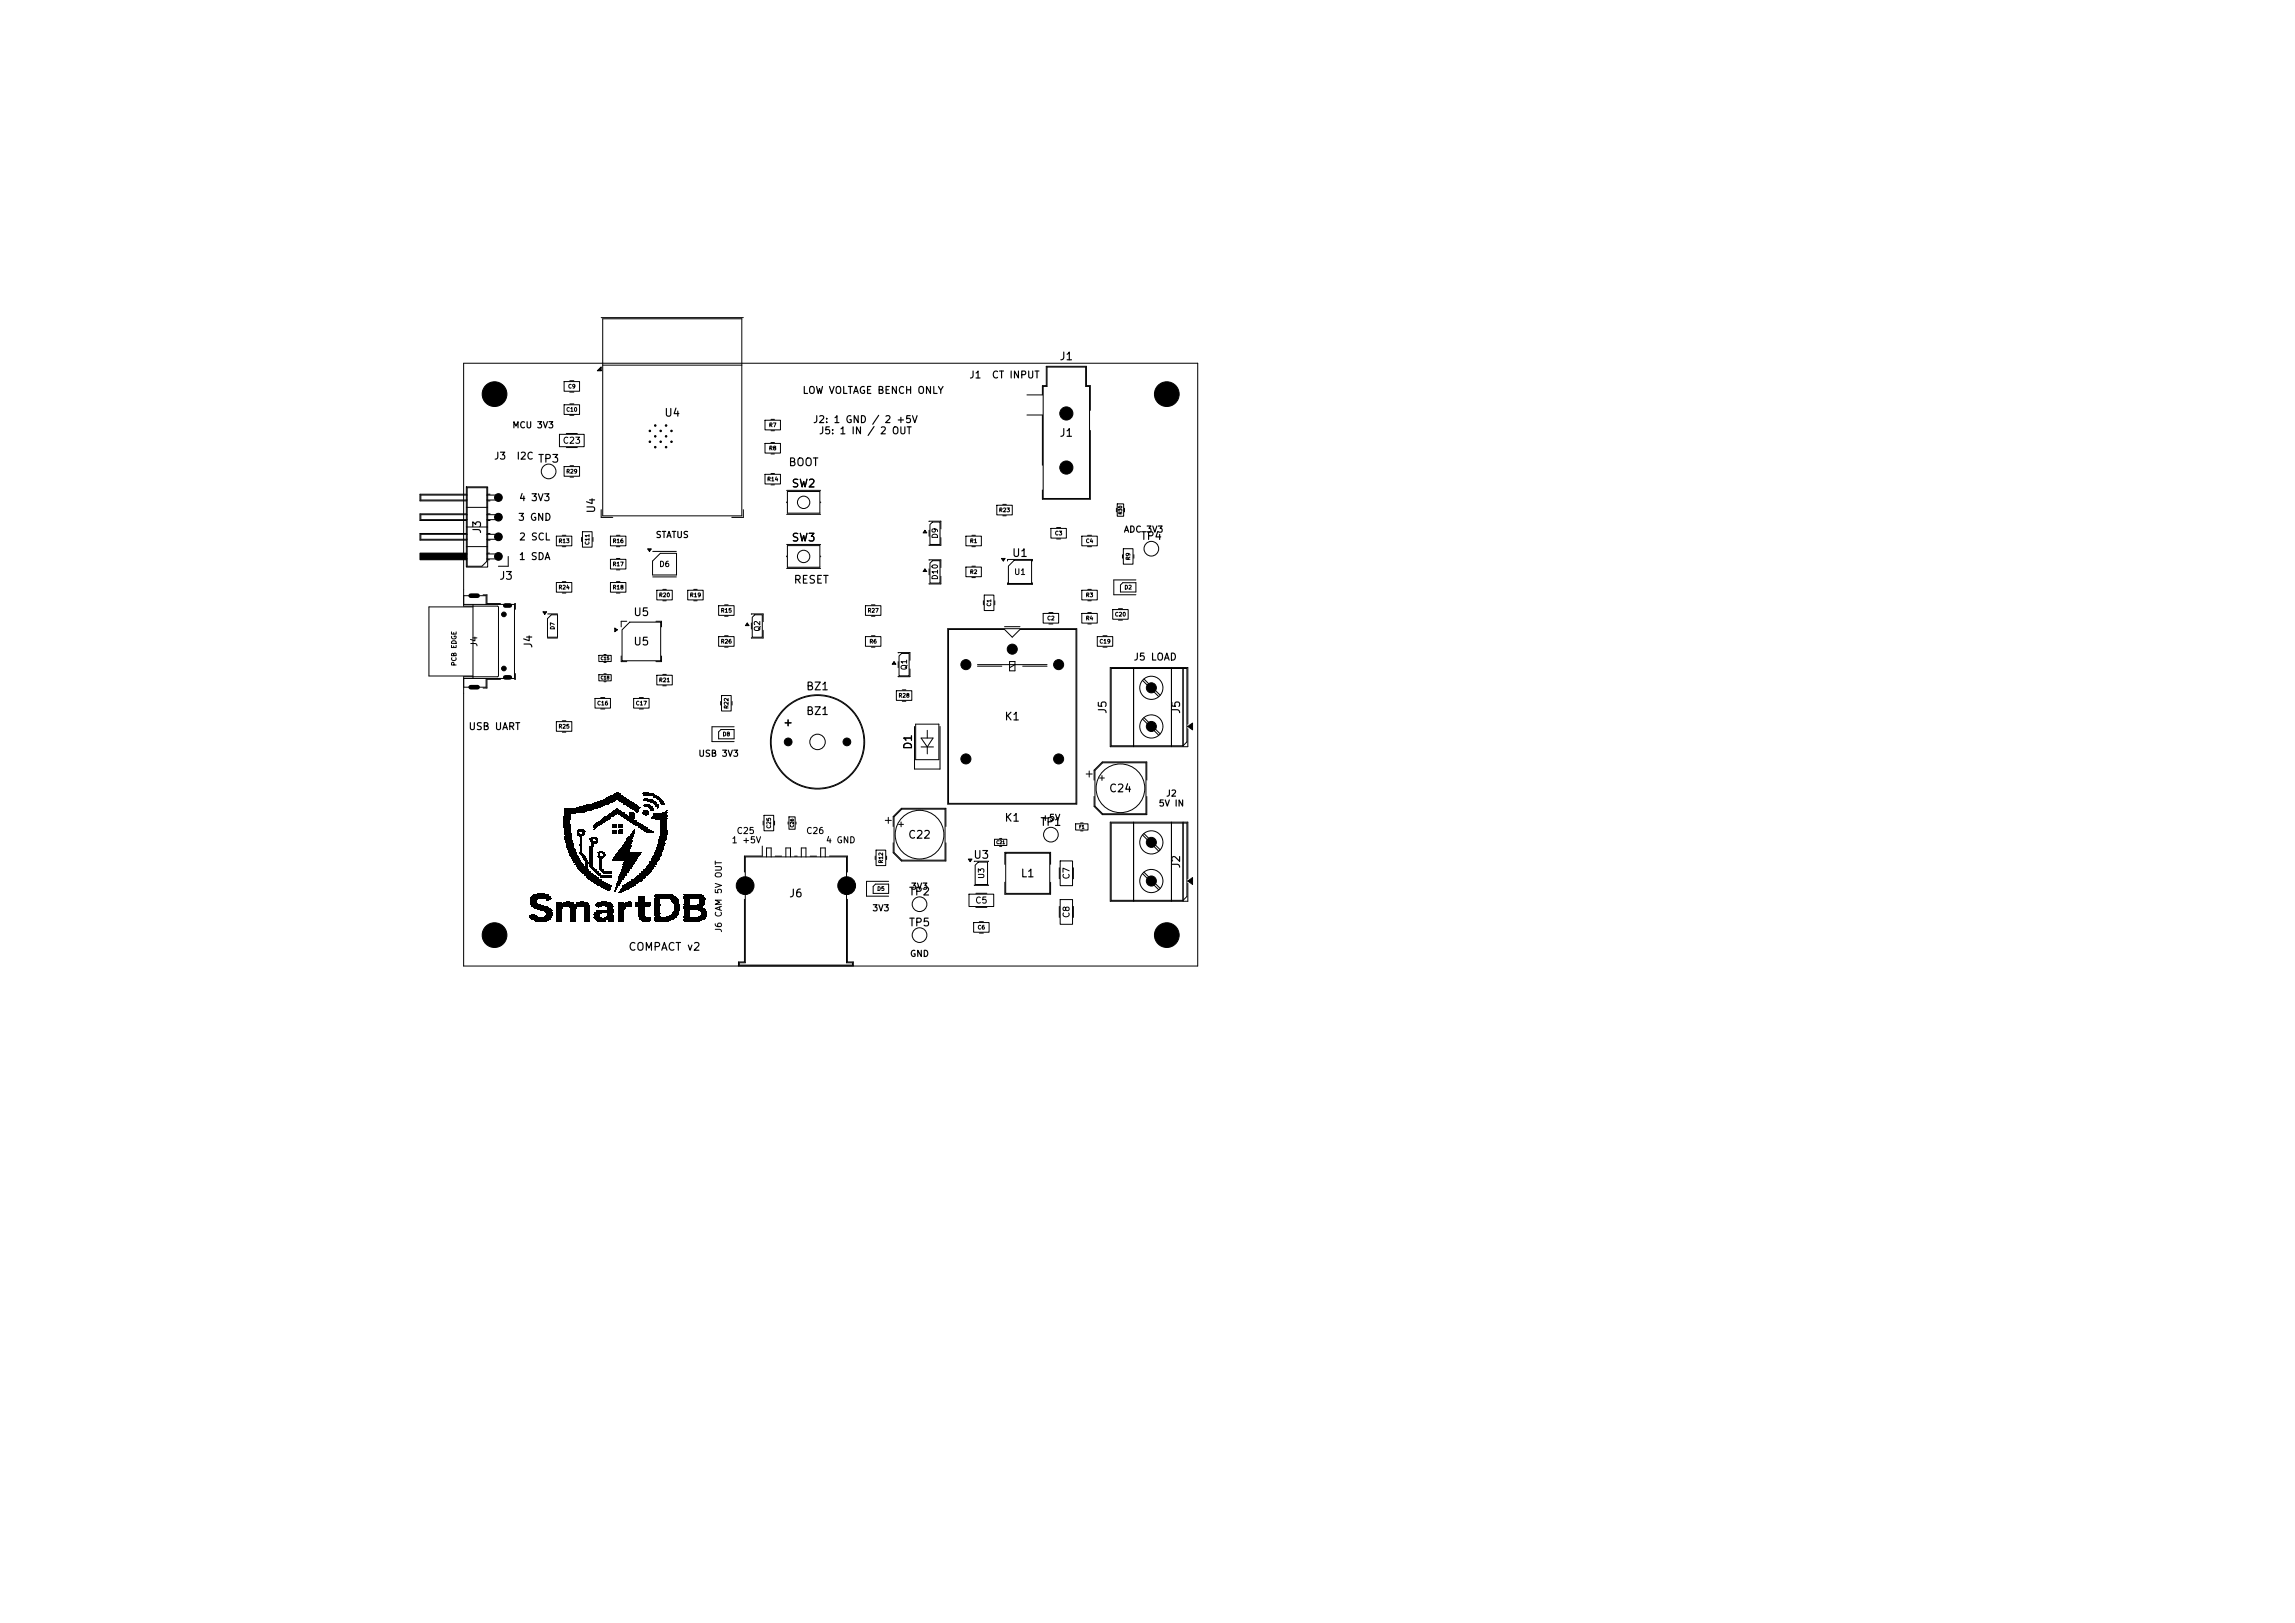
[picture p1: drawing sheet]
<svg xmlns="http://www.w3.org/2000/svg" width="297mm" height="210mm" viewBox="0 0 297 210" stroke-linecap="round" stroke-linejoin="round" font-family="sans-serif">
<defs><g id="words">
<g font-size="1">
<text x="137" y="46.9">J1</text>
<text x="85.9" y="54.2">U4</text>
<text x="137" y="56.8">J1</text>
<text x="69.5" y="60.1">TP3</text>
<text x="102" y="60.6">BOOT</text>
<text x="102.4" y="63.3">SW2</text>
<text x="62.5" y="69.1" transform="rotate(-90 62.5 69.1)">J3</text>
<text x="77.3" y="66.5" transform="rotate(-90 77.3 66.5)">U4</text>
<text x="102.4" y="70.3">SW3</text>
<text x="147.5" y="70.1">TP4</text>
<text x="64.5" y="75.3">J3</text>
<text x="102.6" y="75.8">RESET</text>
<text x="130.9" y="72.3">U1</text>
<text x="69.1" y="84" transform="rotate(-90 69.1 84)">J4</text>
<text x="81.9" y="83.8">U5</text>
<text x="81.9" y="80">U5</text>
<text x="104.2" y="89.6">BZ1</text>
<text x="101.3" y="94.2">+</text>
<text x="104.2" y="92.8">BZ1</text>
<text x="129.9" y="93.5">K1</text>
<text x="143.4" y="92.5" transform="rotate(-90 143.4 92.5)">J5</text>
<text x="153" y="92.5" transform="rotate(-90 153 92.5)">J5</text>
<text x="118.3" y="97.1" transform="rotate(-90 118.3 97.1)">D1</text>
<text x="129.9" y="106.6">K1</text>
<text x="134.5" y="107.1">TP1</text>
<text x="143.4" y="102.8">C24</text>
<text x="117.4" y="108.8">C22</text>
<text x="125.9" y="111.4">U3</text>
<text x="132" y="113.8">L1</text>
<text x="153" y="112.5" transform="rotate(-90 153 112.5)">J2</text>
<text x="102" y="116.3">J6</text>
<text x="117.5" y="116.1">TP2</text>
<text x="81.3" y="123.3">COMPACT v2</text>
<text x="117.5" y="120.1">TP5</text>
</g>
<g font-size=".9">
<text x="103.8" y="51.2">LOW VOLTAGE BENCH ONLY</text>
<text x="125.4" y="49.2">J1</text>
<text x="128.3" y="49.2">CT INPUT</text>
<text x="63.9" y="59.7">J3</text>
<text x="66.8" y="59.7">I2C</text>
<text x="105.1" y="55">J2: 1 GND / 2 +5V</text>
<text x="105.9" y="56.4">J5: 1 IN / 2 OUT</text>
<text x="67.1" y="65.1">4 3V3</text>
<text x="67" y="67.6">3 GND</text>
<text x="67.1" y="70.1">2 SCL</text>
<text x="67.1" y="72.7">1 SDA</text>
<text x="146.6" y="85.7">J5 LOAD</text>
<text x="60.6" y="94.7">USB UART</text>
</g>
<g font-size=".8">
<text x="66.2" y="55.6">MCU 3V3</text>
<text x="72.8" y="57.6">C23</text>
<text x="84.8" y="69.8">STATUS</text>
<text x="145.4" y="69.1">ADC 3V3</text>
<text x="131.2" y="74.6">U1</text>
<text x="62" y="83.8" transform="rotate(-90 62 83.8)">J4</text>
<text x="90.3" y="98.1">USB 3V3</text>
<text x="134.7" y="106.4">+5V</text>
<text x="149.9" y="104.5">5V IN</text>
<text x="150.8" y="103.3">J2</text>
<text x="94.6" y="109.3">1 +5V</text>
<text x="95.3" y="108.1">C25</text>
<text x="104.3" y="108.1">C26</text>
<text x="106.8" y="109.3">4 GND</text>
<text x="138.6" y="113.9" transform="rotate(-90 138.6 113.9)">C7</text>
<text x="112.8" y="118.1">3V3</text>
<text x="117.8" y="115.3">3V3</text>
<text x="126.1" y="117.1">C5</text>
<text x="138.6" y="118.9" transform="rotate(-90 138.6 118.9)">C8</text>
<text x="93.6" y="120.7" transform="rotate(-90 93.6 120.7)">J6 CAM 5V OUT</text>
<text x="117.7" y="124">GND</text>
</g>
<g font-size=".7">
<text x="121.5" y="69.8" transform="rotate(-90 121.5 69.8)">D9</text>
<text x="85.2" y="73.5">D6</text>
<text x="121.5" y="75.1" transform="rotate(-90 121.5 75.1)">D10</text>
<text x="98.5" y="81.8" transform="rotate(-90 98.5 81.8)">Q2</text>
<text x="117.5" y="86.8" transform="rotate(-90 117.5 86.8)">Q1</text>
<text x="127.5" y="113.8" transform="rotate(-90 127.5 113.8)">U3</text>
</g>
<text font-size=".6" x="59.2" y="86.3" transform="rotate(-90 59.2 86.3)">PCB EDGE</text>
<g font-size=".5">
<text x="73.2" y="53.4">C10</text>
<text x="73.5" y="50.4">C9</text>
<text x="99.5" y="55.4">R7</text>
<text x="99.5" y="58.4">R8</text>
<text x="73.2" y="61.4">R29</text>
<text x="99.2" y="62.4">R14</text>
<text x="72.2" y="70.4">R13</text>
<text x="76.4" y="70.6" transform="rotate(-90 76.4 70.6)">C11</text>
<text x="79.2" y="70.4">R16</text>
<text x="125.5" y="70.4">R1</text>
<text x="129.2" y="66.4">R23</text>
<text x="136.5" y="69.4">C3</text>
<text x="140.5" y="70.4">C4</text>
<text x="72.2" y="76.4">R24</text>
<text x="79.2" y="73.4">R17</text>
<text x="79.2" y="76.4">R18</text>
<text x="85.2" y="77.4">R20</text>
<text x="89.2" y="77.4">R19</text>
<text x="125.5" y="74.4">R2</text>
<text x="140.5" y="77.4">R3</text>
<text x="145.5" y="76.4">D2</text>
<text x="146.4" y="72.5" transform="rotate(-90 146.4 72.5)">R9</text>
<text x="71.9" y="81.5" transform="rotate(-90 71.9 81.5)">D7</text>
<text x="93.2" y="79.4">R15</text>
<text x="93.2" y="83.4">R26</text>
<text x="112.2" y="79.4">R27</text>
<text x="112.5" y="83.4">R6</text>
<text x="128.4" y="78.5" transform="rotate(-90 128.4 78.5)">C1</text>
<text x="135.5" y="80.4">C2</text>
<text x="140.5" y="80.4">R4</text>
<text x="142.2" y="83.4">C19</text>
<text x="144.2" y="79.9">C20</text>
<text x="85.2" y="88.4">R21</text>
<text x="72.2" y="94.4">R25</text>
<text x="77.2" y="91.4">C16</text>
<text x="82.2" y="91.4">C17</text>
<text x="93.5" y="95.4">D8</text>
<text x="94.4" y="91.8" transform="rotate(-90 94.4 91.8)">R22</text>
<text x="116.2" y="90.4">R28</text>
<text x="99.9" y="107.3" transform="rotate(-90 99.9 107.3)">C25</text>
<text x="114.4" y="111.8" transform="rotate(-90 114.4 111.8)">R12</text>
<text x="113.5" y="115.4">D5</text>
<text x="126.5" y="120.4">C6</text>
</g>
<g font-size=".4">
<text x="145.3" y="66.6" transform="rotate(-90 145.3 66.6)">R30</text>
<text x="77.7" y="85.5">C15</text>
<text x="77.7" y="88">C18</text>
<text x="102.8" y="107.1" transform="rotate(-90 102.8 107.1)">C26</text>
<text x="139.6" y="107.3">F1</text>
<text x="128.9" y="109.3">C21</text>
</g>
</g></defs>
<g fill="none" stroke="#000" stroke-width=".13">
<path d="M60 47h95v78h-95v-37.4h4.4l.1-.2v-8.9l-.1-.1h-4.4zM72.4 56.2h3.2v1.6h-3.2zM73 52.4h2v1.2h-2zM73 49.4h2v1.2h-2zM73.3 56.1h1.4M73.3 57.9h1.4M73.7 52.3h.6M73.7 53.7h.6M73.7 49.3h.6M73.7 50.7h.6M77.8 47.5v.5h-.5zM77.8 41.1h18.4"/>
<path d="M78 41.3h18v25.5h-18zM78 47.3h18M99 54.4h2v1.2h-2zM99 57.4h2v1.2h-2zM99.8 54.3h.4M99.8 55.7h.4M99.8 57.3h.4M99.8 58.7h.4M132.9 51.1h2v-1.2h.5v-2.5h5.2v2.5h.5v3.2M132.9 53.7h2v6.5M135.5 47.5h5v2.5h.5v14.5h-6v-14.5h.5zM141.1 55.7v8.9h-6.2v-1.2"/>
<path d="M60 77.1h2.9v1.1M60 78.2h6.6v9.6h-6.6M60.3 63h2.8v10.4h-2.8zM60.3 64h-5.9v.8h5.9M60.3 66.5h-5.9v.9h5.9M60.3 69h-5.9v.9h5.9M60.3 70.7h2.8M60.3 65.7h2.8M60.3 68.2h2.8M60.5 64.1h-6v.6h6M60.5 66.6h-6v.6h6M60.5 69.1h-6v.7h6"/>
<path d="M60.5 71.7h-6v.6h6M60.5 63.1h2.5v9.5l-.6 .7h-1.9zM61.2 78.5h-5.7v9h5.7M61.2 78.2v9.6M62.5 77h.5v1.1h1.8M63 64.1h1.8v.6h-1.8M63 66.6h1.8v.6h-1.8M63 69.1h1.8v.7h-1.8M63 71.7h1.8v.6h-1.8M63.1 64h.3M63.1 66.5h.3M63.1 69h.3"/>
<path d="M63.1 64.8h.3M63.1 67.4h.3M63.1 69.9h.3M63.1 72.4h.2M63.1 71.6h.2M65.8 72v1.3h-1.3M66.6 78.1h.1v.7M70.3 79.2h.4l-.2 .3zM70.9 79.4h1.2M72 69.4h2v1.2h-2zM72 75.4h2v1.2h-2zM72.8 69.3h.4"/>
<path d="M72.8 70.7h.4M72.8 75.3h.4M72.8 76.7h.4M73 60.4h2v1.2h-2zM73.8 60.3h.4M73.8 61.7h.4M75.3 69.5v.6M75.4 68.8h1.2v2h-1.2zM76.7 69.5v.6M77.8 66v1h1.5M79 72.4h2v1.2h-2zM79 75.4h2v1.2h-2z"/>
<path d="M79 69.4h2v1.2h-2zM79.8 69.3h.4M79.8 70.7h.4M79.8 72.3h.4M79.8 73.7h.4M79.8 75.3h.4M79.8 76.7h.4M83.8 71h.5l-.2 .4zM84.4 72.6l1-1h2.1v2.8h-3.1zM84.5 71.4h3M84.5 74.7h3M85 76.4h2v1.2h-2z"/>
<path d="M85.8 76.3h.4M85.8 77.7h.4M89 76.4h2v1.2h-2zM89.8 76.3h.4M89.8 77.7h.4M93 78.4h2v1.2h-2zM93.8 78.3h.4M93.8 79.7h.4M96.2 66v1h-1.5M97.2 79.5l1.6-.1v1M97.7 79.6h1v2.8h-1.3v-2.5zM99 61.4h2v1.2h-2z"/>
<path d="M99.8 61.3h.4M99.8 62.7h.4M101.8 65v.1M101.8 72v.1M101.8 66.6h4.4M101.8 63.5h4.4M101.8 73.6h4.4M101.8 70.5h4.4M101.9 63.6h4.2v2.8h-4.2zM101.9 70.6h4.2v2.8h-4.2zM106.2 65v.1M106.2 72v.1"/>
<path d="M112 78.4h2v1.2h-2zM112.8 78.3h.4M112.8 79.7h.4M119.7 73.6l.2 .4h-.4zM119.7 68.6l.2 .4h-.4zM120.2 72.5l1.6-.1v1M120.2 67.5l1.6-.1v1M120.2 68.6v.8M120.2 73.6v.8M120.4 72.9l.3-.3h.9v2.8h-1.2zM120.4 67.9l.3-.3h.9v2.8h-1.2zM121.8 69.6v1l-1.6-.1"/>
<path d="M121.8 74.6v1l-1.6-.1M125 73.4h2v1.2h-2zM125 69.4h2v1.2h-2zM125.8 73.3h.4M125.8 69.3h.4M125.8 70.7h.4M125.8 74.7h.4M127.3 77.7v.6M127.4 77h1.2v2h-1.2zM128.7 77.7v.6M129 65.4h2v1.2h-2zM129.6 72.3h.5l-.3 .3z"/>
<path d="M129.8 66.7h.4M129.8 65.3h.4M130.4 72.6v-.2h3.2v.2M130.4 75.4v.2h3.2v-.2M131.2 72.5h2.3v3h-3v-2.2zM135 79.4h2v1.2h-2zM135.7 79.3h.6M136 68.4h2v1.2h-2zM136.7 68.3h.6M136.7 69.7h.6M140 79.4h2v1.2h-2zM140 69.4h2v1.2h-2z"/>
<path d="M140 76.4h2v1.2h-2zM140.7 69.3h.6M140.7 70.7h.6M140.8 79.3h.4M140.8 76.3h.4M140.8 77.7h.4M144 78.9h2v1.2h-2zM144.5 65.8v.4M144.6 65.2h.8v1.6h-.8zM144.7 78.8h.6M145.3 71.8v.4M145.3 75.4h1.7v1.2h-2v-.9z"/>
<path d="M145.4 71h1.2v2h-1.2zM145.5 65.8v.4M146.7 71.8v.4M147 75h-2.9v2h2.9M62.9 87.8v1.1h-2.9M64.8 87.9h-1.8v1.1h-.5M66.7 87.2v.7h-.1M70.8 80.1l.5-.5h.8v2.9h-1.3zM70.8 82.6h1.3M72 93.4h2v1.2h-2zM72.8 93.3h.4M72.8 94.7h.4"/>
<path d="M77 90.4h2v1.2h-2zM77.5 84.8h1.6v.8h-1.6zM77.5 87.3h1.6v.8h-1.6zM77.7 90.3h.6M77.7 91.7h.6M78.2 84.7h.2M78.2 85.7h.2M78.2 87.2h.2M78.2 88.2h.2M79.6 81.3l.3 .2-.3 .2zM80.4 84.9v.7h.7M81.1 80.4h-.7v.7"/>
<path d="M81.5 80.5h4v5h-5v-4zM82 90.4h2v1.2h-2zM82.7 90.3h.6M82.7 91.7h.6M84.9 80.4h.7v.7M85 87.4h2v1.2h-2zM85.6 84.9v.7h-.7M85.8 87.3h.4M85.8 88.7h.4M93 94.7l.3-.3h1.7v1.2h-2zM93 82.4h2v1.2h-2zM93.3 90.8v.4"/>
<path d="M93.4 90h1.2v2h-1.2zM93.8 82.3h.4M93.8 83.7h.4M94.7 90.8v.4M95 94h-2.9v2h2.9M96.7 80.6l.2 .4h-.4zM97.2 80.6v.8M98.8 81.6v1l-1.6-.1M112 82.4h2v1.2h-2zM112.8 82.3h.4M112.8 83.7h.4M115.7 85.6l.2 .4h-.4z"/>
<path d="M116 89.4h2v1.2h-2zM116.2 84.5l1.6-.1v1M116.2 85.6v.8M116.7 84.6h1v2.8h-1.3v-2.5zM116.8 89.3h.4M116.8 90.7h.4M117.8 86.6v1l-1.6-.1M118.3 94v5.5h3.3v-5.5M118.5 93.7h3v4.6h-3zM119.2 96.6h1.6M119.2 95.5h1.6l-.8 1.1zM120 94.5v1"/>
<path d="M120 96.6v1M122.6 81.4h16.7v22.7h-16.7zM122.8 81.5h7.2l1 1 1-1h7.3v22.5h-16.5zM126.5 86h9M126.5 86.2h3.2M130 81.1h2M130.6 85.6h.7v1.2h-.7zM131.3 86l-.7 .4M132.4 86.2h3.1M135.7 80.7h.6M140.8 80.7h.4M141 99.8v.7"/>
<path d="M142 82.4h2v1.2h-2zM142.7 98.7h5.6v6.6h-5.6l-1-1v-4.6zM142.7 82.3h.6M142.7 83.7h.6M143.8 86.5h9.8v9.5l-.5 .5h-9.3zM144.7 80.2h.6M146.7 86.4v10.2M147.9 88l2.1 2.1M147.9 93l2.1 2.1M148 87.9l2.1 2.1M148 92.9l2.1 2.1M151.6 86.4v10.2"/>
<path d="M153.1 86.4v10.2M153.7 93.7v-7.3h-10v10.2h10v-2.3M153.7 94l.6-.4v.8zM96.3 116.4v8.1h-.7v.5h14.8v-.5h-.7v-8.1M96.4 110.9h13.1v13.7h.8v.3h-14.6v-.3h.7zM98.6 109.5v1.3h-2.3v2M98.8 106.2v.6M98.9 105.5h1.2v2h-1.2zM99.2 110.9v-1.2h.6v1.2M100.2 106.2v.6M100.3 110.8h.9M101.7 110.9v-1.2h.6v1.2"/>
<path d="M102 106.4v.2M102.1 105.7h.8v1.6h-.8zM102.8 110.8h.4M103 106.4v.2M103.7 110.9v-1.2h.6v1.2M104.8 110.8h.9M106.2 110.9v-1.2h.6v1.2M107.4 110.8h2.3v2M113 114.7l.3-.3h1.7v1.2h-2zM113.3 110.8v.4M113.4 110h1.2v2h-1.2zM114.6 106.2h.8"/>
<path d="M114.7 110.8v.4M115 105.8v.7M115 114h-2.9v2h2.9M115.6 106.9v-1.2l1.1-1.1h5.7v2.3M115.6 109.1v1.2l1.1 1.1h5.7v-2.3M115.7 105.7l1-1h5.6v6.6h-5.6l-1-1zM116.3 106.7h.6M116.6 106.4v.6M125.3 111.2h.5l-.3 .3zM125.4 115.7h3.2v1.6h-3.2zM126 119.4h2v1.2h-2zM126.1 111.5h1.8"/>
<path d="M126.1 114.5h1.8M126.3 115.6h1.4M126.3 117.4h1.4M126.6 111.5h1.2v3h-1.6v-2.5zM126.7 119.3h.6M128.7 108.6h1.6v.8h-1.6zM129.4 108.5h.2M129.4 109.5h.2M130 111.8v-1.5h6v1.5M130 114.2v1.5h6v-1.5M130.2 110.4h5.7v5.2h-5.7zM137.1 112.3v1.4"/>
<path d="M137.1 117.3v1.4M137.2 111.4h1.6v3.2h-1.6zM137.2 116.4h1.6v3.2h-1.6zM138.9 112.3v1.4M138.9 117.3v1.4M139.2 106.6h1.6v.8h-1.6zM139.8 106.5h.4M139.8 107.5h.4M140.6 100.2h.7M141.6 100.9v-1.2l1.1-1.1h5.7v2.3M141.6 103.1v1.2l1.1 1.1h5.7v-2.3M142.3 100.7h.6"/>
<path d="M142.6 100.4v.6M143.8 106.5h9.8v9.5l-.5 .5h-9.3zM146.7 106.4v10.2M147.9 108l2.1 2.1M147.9 113l2.1 2.1M148 107.9l2.1 2.1M148 112.9l2.1 2.1M151.6 106.4v10.2M153.1 106.4v10.2M153.7 113.7v-7.3h-10v10.2h10v-2.3M153.7 114l.6-.4v.8zM126.7 120.7h.6"/>
<circle cx="71" cy="61" r=".95"/>
<circle cx="104" cy="65" r=".8"/>
<circle cx="104" cy="72" r=".8"/>
<circle cx="149" cy="71" r=".95"/>
<circle cx="105.8" cy="96" r="6"/>
<circle cx="105.8" cy="96" r="6.1"/>
<circle cx="105.8" cy="96" r="1"/>
<circle cx="149" cy="89" r="1.5"/>
<circle cx="149" cy="94" r="1.5"/>
<circle cx="119" cy="108" r="3.2"/>
<circle cx="119" cy="117" r=".95"/>
<circle cx="136" cy="108" r=".95"/>
<circle cx="145" cy="102" r="3.1"/>
<circle cx="149" cy="109" r="1.5"/>
<circle cx="149" cy="114" r="1.5"/>
<circle cx="119" cy="121" r=".95"/>
</g>
<g fill="#000">
<path d="M77.8 47.5v.5h-.5zM70.3 79.2h.4l-.2 .3zM83.8 71h.5l-.2 .4zM119.7 73.6l.2 .4h-.4zM119.7 68.6l.2 .4h-.4zM129.6 72.3h.5l-.3 .3zM79.6 81.3l.3 .2-.3 .2zM96.7 80.6l.2 .4h-.4zM115.7 85.6l.2 .4h-.4zM153.7 94l.6-.4v.8zM69 118.2l.1 .1zM68.8 118.3h.4v.1h-.4z"/>
<path d="M68.6 118.4h.7v.1h-.7zM68.5 118.5h.9v.1h-.9zM68.6 116.4h.8v.5h-.8zM68.6 116.4h.9h-.9zM68.5 118.6h1.1v.1h-1.1zM68.6 116.3h1v.1h-1zM68.6 116.9h1h-1zM68.7 116.9h1.1v.1h-1.1zM68.7 117h1.3v.1h-1.3zM68.8 117.1h1.6v.1h-1.6zM69.5 115.6h1v.1h-1zM69.5 119.2h1v.1h-1z"/>
<path d="M68.8 117.2h1.8v.1h-1.8zM69.2 115.7h1.6v.1h-1.6zM69.3 119.2h1.5h-1.5zM68.9 117.3h2v.1h-2zM69 115.8h2h-2zM69.1 119.1h1.9v.1h-1.9zM70.8 116.5h.2v.1h-.2zM68.8 119h2.2v.1h-2.2zM68.9 115.8h2.1v.1h-2.1zM69 117.4h2v.1h-2zM70.7 116.4h.3v.1h-.3zM68.8 115.9h2.3v.1h-2.3z"/>
<path d="M69.2 117.5h1.9h-1.9zM68.8 116h2.4v.1h-2.4zM68.8 118.9h2.4v.1h-2.4zM70.6 116.4h.6h-.6zM68.7 116.1h2.6v.1h-2.6zM68.7 118.8h2.6v.1h-2.6zM69.3 117.5h2v.1h-2zM68.6 118.7h2.8v.1h-2.8zM68.7 116.2h2.7v.1h-2.7zM69.5 117.6h1.9v.1h-1.9zM69.9 117.7h1.5v.1h-1.5zM70.5 116.3h.9v.1h-.9z"/>
<path d="M68.5 118.7h3h-3zM70.3 117.8h1.2v.1h-1.2zM70.5 117.9h1v.1h-1zM70.5 118.6h1v.1h-1zM70.5 118h1v.1h-1zM70.5 118.5h1v.1h-1zM70.6 118.4h.9v.1h-.9zM70.6 118.1h1h-1zM70.7 118.1h.9v.3h-.9zM72 116.7h.7v.2h-.7zM72 117.5h.7v1.7h-.7zM72 117.4h.8v.1h-.8z"/>
<path d="M72 117.3h.9v.1h-.9zM72.9 106.1h.9v.6h-.9zM73.3 116.6h.5v.1h-.5zM72.9 105.6h1v.5h-1zM72.9 106.7h1v.4h-1zM73 105.3h.9v.3h-.9zM73 107.1h.9v.7h-.9zM73 107.8h.9v.2h-.9zM73.1 108h.8v.3h-.8zM73.1 108.3h.9v.4h-.9zM73 116.7h1.1v.1h-1.1zM73.2 108.7h.9v.3h-.9z"/>
<path d="M72.8 116.8h1.4v.1h-1.4zM73.3 109h.9v.4h-.9zM73.3 109.4h.9v.1h-.9zM72.7 116.9h1.6h-1.6zM73.3 109.5h1v.1h-1zM73.4 109.6h.9v.1h-.9zM72 116.9h2.4v.1h-2.4zM73.4 109.7h1v.2h-1zM73 105.2h1.4v.1h-1.4zM73.5 109.9h.9v.2h-.9zM73.6 110.1h.9v.2h-.9zM73.8 117.6h.7v1.6h-.7z"/>
<path d="M73.6 110.3h1v.1h-1zM73.7 110.4h.9v.1h-.9zM73.8 117.5h.8v.1h-.8zM73.7 110.5h1v.2h-1zM73.7 117.4h1v.1h-1zM73.8 110.7h.9h-.9zM73.7 117.3h1.1v.1h-1.1zM73.9 110.7h.9v.1h-.9zM73.9 110.8h1v.1h-1zM73 105.1h2v.1h-2zM73.9 110.9h1.1v.2h-1.1zM74.7 107.6h.3v.3h-.3z"/>
<path d="M74 111.1h1v.2h-1zM74.7 107.9h.3h-.3zM74.1 111.3h1h-1zM74.7 107.5h.4v.1h-.4zM74.1 111.3h1.1v.1h-1.1zM74.2 111.4h1v.1h-1zM74.2 111.5h1.1v.1h-1.1zM74.3 111.6h1v.1h-1zM75 108.2h.3v.1h-.3zM75 109.3h.3v.2h-.3zM75 110.2h.3v.2h-.3zM75 108.3h.3v1h-.3z"/>
<path d="M75 109.5h.3v.7h-.3zM74.4 111.7h1v.1h-1zM75 107.3h.4h-.4zM74.4 111.8h1.1h-1.1zM74.9 108.1h.6v.1h-.6zM75 110.4h.5v.1h-.5zM75 110.5h.5v.1h-.5zM74.4 111.8h1.2v.1h-1.2zM74.5 111.9h1.1v.1h-1.1zM74.7 108h.9v.1h-.9zM74.8 107.3h.8v.1h-.8zM75 116.6h.6v.1h-.6z"/>
<path d="M75.1 110.6h.5v.1h-.5zM73 105.1h2.6h-2.6zM74.7 107.4h.9v.1h-.9zM74.7 107.9h.9v.1h-.9zM75.2 107.5h.4v.1h-.4zM75.2 110.7h.4h-.4zM75.3 107.6h.4v.1h-.4zM75.3 110.7h.4v.1h-.4zM75.4 107.7h.3v.2h-.3zM75.4 110.8h.3v.1h-.3zM75.4 110.9h.4v.1h-.4zM74.8 116.7h1.1v.1h-1.1z"/>
<path d="M75.5 111h.4v.1h-.4zM75.6 111.1h.3v.1h-.3zM73 105h3v.1h-3zM75.6 111.2h.4v.1h-.4zM74.5 112h1.6v.1h-1.6zM74.6 112.1h1.5v.1h-1.5zM74.6 116.8h1.5v.1h-1.5zM74.7 112.2h1.4v.2h-1.4zM74.8 112.4h1.3h-1.3zM74.9 112.4h1.2v.1h-1.2zM75.6 111.3h.5h-.5zM75.7 111.3h.4v.3h-.4z"/>
<path d="M75.7 111.8h.4v.2h-.4zM74.5 116.9h1.6h-1.6zM75 112.5h1.1v.1h-1.1zM75.7 111.6h.4v.2h-.4zM72 117h4.2v.1h-4.2zM73 104.9h3.2v.1h-3.2zM74.4 116.9h1.8v.1h-1.8zM75 112.6h1.2v.1h-1.2zM72 117.1h4.3v.2h-4.3zM75.1 112.7h1.2v.1h-1.2zM75.5 117.3h.8v.1h-.8zM75.6 117.4h.7v.2h-.7z"/>
<path d="M75.6 119h.7v.1h-.7zM75.6 117.6h.7v1.4h-.7zM75.6 119.1h.7v.1h-.7zM75.2 112.8h1.2v.1h-1.2zM75.3 112.9h1.2v.1h-1.2zM73 104.8h3.6v.1h-3.6zM75.4 113h1.2h-1.2zM76.3 108.7h.4v.2h-.4zM75.5 113h1.2v.1h-1.2zM76.3 108.5h.4v.2h-.4zM76.3 109.6h.4v2.6h-.4zM73 104.7h3.8v.1h-3.8z"/>
<path d="M75.6 113.1h1.2v.1h-1.2zM76.4 109.5h.4v.1h-.4zM76.4 112.2h.4v.1h-.4zM76.5 109.3h.3v.2h-.3zM76.6 109.2h.2v.1h-.2zM75.6 113.2h1.3v.1h-1.3zM76.5 112.3h.4v.1h-.4zM73.1 104.6h3.9v.1h-3.9zM76.6 112.4h.4h-.4zM76.8 107.3h.2h-.2zM75.7 113.3h1.4v.1h-1.4zM76.7 112.4h.4v.1h-.4z"/>
<path d="M76.8 107.2h.3v.1h-.3zM75.8 113.4h1.4v.1h-1.4zM76.6 108.3h.6v.1h-.6zM76.6 109.1h.6v.1h-.6zM76.7 112.5h.5v.1h-.5zM76.8 107.1h.4v.1h-.4zM75.9 113.5h1.4h-1.4zM76.5 108.4h.8v.1h-.8zM76.6 109h.7v.1h-.7zM76.8 107h.5v.1h-.5zM76.8 112.6h.5v.1h-.5zM76.4 108.5h.9h-.9z"/>
<path d="M76.4 108.9h.9v.1h-.9zM76.5 109h.8h-.8zM76.9 112.7h.4v.1h-.4zM77 108.5h.3v.1h-.3zM73.9 104.5h3.5v.1h-3.5zM76 113.5h1.4v.1h-1.4zM76.8 106.9h.6v.1h-.6zM77 112.8h.4v.1h-.4zM77.1 108.6h.3v.1h-.3zM77.1 108.8h.3v.1h-.3zM77.2 108.7h.2v.1h-.2zM76.1 113.6h1.4v.1h-1.4z"/>
<path d="M76.8 106.8h.7v.1h-.7zM77.1 112.9h.4v.1h-.4zM77.4 117.4l.1 .1zM76.8 106.8h.8h-.8zM76.8 118.3h.8v.4h-.8zM77.2 113h.4h-.4zM77.3 117.3h.3v.1h-.3zM77.3 110.4h.3v.3h-.3zM74.5 104.5h3.2h-3.2zM76.1 113.7h1.6v.1h-1.6zM76.8 118.2h.9v.1h-.9zM76.8 118.7h.9h-.9z"/>
<path d="M77.3 113h.4v.1h-.4zM77.3 110.7h.4v.1h-.4zM77.3 113.1h.5v.1h-.5zM74.9 104.4h2.9v.1h-2.9zM76.3 113.8h1.5v.1h-1.5zM76.8 106.7h1v.1h-1zM76.8 118.7h1v.1h-1zM76.9 118.1h.9v.1h-.9zM77.1 117.2h.7v.1h-.7zM76.4 113.9h1.5v.1h-1.5zM76.9 106.6h1v.1h-1zM77.6 111.1h.3v1.3h-.3z"/>
<path d="M75.2 104.3h2.8v.1h-2.8zM76.5 114h1.5v.1h-1.5zM77.1 106.5h.9v.1h-.9zM77.6 110.1h.4v.1h-.4zM77.6 111h.4v.1h-.4zM77.6 112.4h.4v.1h-.4zM77.4 110.9h.7v.1h-.7zM77.7 112.5h.4v.1h-.4zM76.7 114.1h1.5h-1.5zM77.2 106.4h1v.1h-1zM77.4 110.2h.8v.1h-.8zM77.4 110.8h.8v.1h-.8z"/>
<path d="M77.4 119.2h.8v.1h-.8zM77.7 112.6h.5v.1h-.5zM75.6 104.2h2.7v.1h-2.7zM77.3 106.3h1v.1h-1zM77.3 110.3h1v.1h-1zM77.9 110.4h.4v.1h-.4zM77.9 110.7h.4v.1h-.4zM77.3 119.2h1.1h-1.1zM78 110.5h.4v.2h-.4zM76.8 114.1h1.6v.1h-1.6zM77.2 119.1h1.2v.1h-1.2zM77.4 106.2h1v.1h-1z"/>
<path d="M75.9 104.1h2.6v.1h-2.6zM76.9 114.2h1.6v.1h-1.6zM77 119h1.5v.1h-1.5zM77.8 116.6h.7v.1h-.7zM77.6 106.2h1h-1zM77.1 114.3h1.6v.1h-1.6zM77.7 106.1h1v.1h-1zM76.4 104h2.4v.1h-2.4zM77.5 116.7h1.3v.1h-1.3zM76.7 103.9h2.2v.1h-2.2zM77.8 106h1.1v.1h-1.1zM77.2 114.4h1.8v.1h-1.8z"/>
<path d="M77.9 105.9h1.1v.1h-1.1zM78.4 115.1h.6v.1h-.6zM78.6 115.2h.4h-.4zM77.3 116.8h1.7v.1h-1.7zM77.3 114.5h1.7v.1h-1.7zM77.8 114.7h1.2v.1h-1.2zM77.9 114.8h1.1v.1h-1.1zM78 105.8h1v.1h-1zM78 114.9h1v.1h-1zM78.3 115h.7v.1h-.7zM76.8 103.9h2.3h-2.3zM77.2 116.9h1.9h-1.9z"/>
<path d="M77.4 113.2h1.7v.1h-1.7zM77.5 113.3h1.6v.1h-1.6zM77.5 114.6h1.6v.1h-1.6zM77.6 113.4h1.5v.1h-1.5zM77.6 114.7h1.5h-1.5zM77.7 113.5h1.4h-1.4zM77.8 112.7h1.3v.1h-1.3zM77.8 112.8h1.3v.1h-1.3zM77.9 112.9h1.2v.1h-1.2zM78 113h1.1h-1.1zM78.1 105.7h1v.1h-1zM77 117h2.2v.1h-2.2z"/>
<path d="M77.1 116.9h2.1v.1h-2.1zM78.3 105.6h.9v.1h-.9zM77 117.1h2.3v.1h-2.3zM77.1 103.8h2.2v.1h-2.2zM78.4 117.2h.9v.1h-.9zM76.9 118.1h2.5h-2.5zM76.9 118.8h2.5v.1h-2.5zM77 118h2.4v.1h-2.4zM77 118.9h2.4v.1h-2.4zM77.1 117.9h2.3v.1h-2.3zM77.2 117.8h2.2v.1h-2.2zM77.5 117.7h1.9v.1h-1.9z"/>
<path d="M78.2 118.7h1.2v.1h-1.2zM78.4 118.7h1h-1zM78.4 105.6h1h-1zM78.4 118.6h1v.1h-1zM78.5 117.3h.9v.1h-.9zM78.5 117.6h.9v.1h-.9zM78.5 118.5h.9v.1h-.9zM78.6 117.4h.8v.2h-.8zM78.6 118.1h.8v.4h-.8zM78.7 119h.7v.2h-.7zM77.3 103.7h2.2v.1h-2.2zM77.5 103.6h2.1v.1h-2.1z"/>
<path d="M78.5 105.5h1.1v.1h-1.1zM79.5 115.3l.1 .1zM78.7 105.4h.9v.1h-.9zM79.5 115.2h.1v.1h-.1zM77.7 103.5h2v.1h-2zM79.2 106.6h.5v.1h-.5zM79.5 115.2h.2h-.2zM78.8 105.3h1v.1h-1zM79.2 106.7h.6v.5h-.6zM79.2 107.3h.6v.6h-.6zM79.6 115h.2v.2h-.2zM79.6 114.8h.3v.2h-.3z"/>
<path d="M79.6 114.7h.4v.1h-.4zM79.7 104.6h.3v.1h-.3zM79.7 114.7h.3h-.3zM79.7 102.5h.4v.1h-.4zM79.7 114.6h.4v.1h-.4zM79.6 102.6h.5v.1h-.5zM79.6 104.7h.5v.1h-.5zM79.7 114.5h.4v.1h-.4zM79.6 104.8h.6v.1h-.6zM79.8 114.3h.4v.2h-.4zM80 115.5h.2v.1h-.2zM79.5 102.7h.8v.1h-.8z"/>
<path d="M79.8 114.2h.5v.1h-.5zM79.9 114.1h.4v.1h-.4zM79.4 102.8h1h-1zM79.4 104.9h1v.1h-1zM79.9 114.1h.5h-.5zM80 115.4h.4v.1h-.4zM79.2 102.8h1.3v.1h-1.3zM79.3 105h1.2v.1h-1.2zM79.9 114h.6v.1h-.6zM80 113.9h.5v.1h-.5zM80 106.6h.6v.5h-.6zM80 107.4h.6v.5h-.6z"/>
<path d="M80 113.8h.6v.1h-.6zM80.1 107.1h.5v.1h-.5zM80.1 107.3h.5v.1h-.5zM80.1 115.3h.5v.1h-.5zM79 102.9h1.7v.1h-1.7zM79.2 105.1h1.5h-1.5zM80 113.7h.7v.1h-.7zM80 116.7h.7v.3h-.7zM78.8 103h1.9v.1h-1.9zM80 113.6h.7v.1h-.7zM80 117.7h.7v1.5h-.7zM80.1 113.5h.6v.1h-.6z"/>
<path d="M80.1 115.2h.6v.1h-.6zM79 105.1h1.8v.1h-1.8zM80 117.5h.8v.2h-.8zM78.7 103.1h2.2v.1h-2.2zM78.9 105.2h2v.1h-2zM80 117.5h.9h-.9zM80.1 113.4h.8v.1h-.8zM78.5 103.2h2.5v.1h-2.5zM80 105.3h1v.1h-1zM80 117.4h1v.1h-1zM80.1 113.3h.9v.1h-.9zM80.2 115.2h.8h-.8z"/>
<path d="M78.4 103.3h2.7v.1h-2.7zM80.1 105.4h1v.1h-1zM80.1 113.1h1v.2h-1zM80.2 113h.9v.1h-.9zM78.2 103.4h3h-3zM80 117.3h1.2v.1h-1.2zM80.3 113h.9h-.9zM80.2 105.5h1.1v.1h-1.1zM80.2 115.1h1.1v.1h-1.1zM80.3 112.9h1v.1h-1zM78 103.4h3.3v.1h-3.3zM80.3 112.7h1v.2h-1z"/>
<path d="M80.3 115h1.1v.1h-1.1zM80.4 112.6h1v.1h-1zM80 103.5h1.5v.1h-1.5zM80 110.1h1.5v.1h-1.5zM80.1 110h1.4v.1h-1.4zM80.1 109.9h1.4v.1h-1.4zM80.4 112.4h1.1v.2h-1.1zM80.4 114.9h1.1v.1h-1.1zM80.1 103.6h1.5v.1h-1.5zM80.2 109.8h1.4v.1h-1.4zM80.3 109.6h1.3v.2h-1.3zM80.4 109.6h1.2h-1.2z"/>
<path d="M80.5 112.4h1.1h-1.1zM80.5 114.8h1.1v.1h-1.1zM80 117.1h1.7v.2h-1.7zM80.5 109.4h1.2v.2h-1.2zM80.5 112.2h1.2v.2h-1.2zM80.6 109.3h1.1v.1h-1.1zM80.7 109.2h1v.1h-1zM80.7 109h1v.2h-1zM81.3 116.6h.4v.1h-.4zM80 117h1.8v.1h-1.8zM80.3 103.7h1.5v.1h-1.5zM80.5 112.1h1.3v.1h-1.3z"/>
<path d="M80.5 114.7h1.3v.1h-1.3zM80.7 116.9h1.1v.1h-1.1zM80.8 109h1h-1zM80.8 116.9h1h-1zM80.9 108.9h.9v.1h-.9zM80.9 116.8h.9v.1h-.9zM81.1 116.7h.7v.1h-.7zM80.4 103.8h1.4v.1h-1.4zM80.6 111.9h1.2v.2h-1.2zM81 108.7h.8v.2h-.8zM81.1 108.5h.7v.2h-.7zM80.5 114.7h1.4h-1.4z"/>
<path d="M80.6 111.8h1.3v.1h-1.3zM81.2 108.5h.7h-.7zM81.3 108.4h.6v.1h-.6zM81.3 108.2h.6v.2h-.6zM80.5 103.9h1.5h-1.5zM80.6 111.8h1.4h-1.4zM81.4 105.1h.6v.1h-.6zM81.5 108h.5v.2h-.5zM81.6 107.9h.4v.1h-.4zM80.3 105.6h1.8h-1.8zM80.5 105.6h1.6v.1h-1.6zM80.6 114.6h1.5v.1h-1.5z"/>
<path d="M80.7 103.9h1.4v.1h-1.4zM80.7 105.7h1.4v.1h-1.4zM80.7 111.6h1.4v.2h-1.4zM80.7 105.8h1.4v.1h-1.4zM80.9 105.9h1.2v.1h-1.2zM81.1 106h1v.1h-1zM81.4 105.2h.7v.4h-.7zM81.7 107.9h.4h-.4zM81.8 107.7h.3v.2h-.3zM81.8 107.6h.3v.1h-.3zM81.9 107.4h.2v.2h-.2zM82 107.3l.1 .1z"/>
<path d="M80.7 111.5h1.5v.1h-1.5zM80.7 104h1.5v.1h-1.5zM81.2 106.1h1v.1h-1zM80.7 114.5h1.6v.1h-1.6zM80.7 111.3h1.6v.2h-1.6zM79.2 111.3h3.2h-3.2zM80.8 114.4h1.6v.1h-1.6zM81.3 106.2h1.1h-1.1zM79.2 111.2h3.2v.1h-3.2zM80.9 104.1h1.5v.1h-1.5zM81.4 106.2h1v.1h-1zM79.3 111.1h3.2v.1h-3.2z"/>
<path d="M79.4 111h3.1v.1h-3.1zM81 104.2h1.5v.1h-1.5zM81 114.3h1.5v.1h-1.5zM79.4 110.9h3.2v.1h-3.2zM79.5 110.8h3.1v.1h-3.1zM81.1 114.2h1.5v.1h-1.5zM81.2 104.3h1.4v.1h-1.4zM81.5 106.3h1.1v.1h-1.1zM82 104.8h.6v.1h-.6zM82.1 104.9h.5v.1h-.5zM82.2 105h.4v.1h-.4zM82.4 105.1h.2h-.2z"/>
<path d="M79.5 110.7h3.2v.1h-3.2zM81.3 104.4h1.4v.1h-1.4zM81.3 114.1h1.4v.1h-1.4zM81.7 106.4h1v.1h-1zM81.8 104.7h.9v.1h-.9zM79.6 110.7h3.2h-3.2zM79.6 110.6h3.2v.1h-3.2zM81.6 104.5h1.2v.1h-1.2zM81.8 104.6h1v.1h-1zM79.7 110.5h3.2v.1h-3.2zM81.4 104.5h1.5h-1.5zM81.4 114.1h1.5h-1.5z"/>
<path d="M81.8 106.5h1.1v.1h-1.1zM79.7 110.4h3.3v.1h-3.3zM81.9 106.6h1.1v.1h-1.1zM79.8 110.3h3.2v.1h-3.2zM79.9 110.2h3.1v.1h-3.1zM81.5 114h1.5v.1h-1.5zM81.7 113.9h1.4v.1h-1.4zM82 106.7h1.1v.1h-1.1zM81.8 113.8h1.4v.1h-1.4zM81.9 113.7h1.3v.1h-1.3zM82.2 106.8h1.1h-1.1zM82 113.6h1.4v.1h-1.4z"/>
<path d="M82.4 106.8h1v.1h-1zM82.2 113.5h1.3v.1h-1.3zM82.6 116h.9v.7h-.9zM82.6 117.3h.9v1.3h-.9zM82.7 115.9h.8v.1h-.8zM82.3 113.5h1.2h-1.2zM82.5 106.9h1v.1h-1zM82.6 118.6h.9v.1h-.9zM82.4 113.4h1.2v.1h-1.2zM82.6 107h1v.1h-1zM83.5 105.5h.1v.1h-.1zM82.5 113.3h1.2v.1h-1.2z"/>
<path d="M82.6 113.2h1.2v.1h-1.2zM82.7 107.1h1.1v.1h-1.1zM83.3 103.3h.5v.1h-.5zM83.3 105.4h.5v.1h-.5zM83.4 104.8h.4v.1h-.4zM82.7 113.1h1.2v.1h-1.2zM82.9 107.2h1v.1h-1zM83.2 105.3h.7v.1h-.7zM83.3 104.9h.6v.1h-.6zM82.8 113h1.2v.1h-1.2zM83 107.3h1h-1zM83.1 105.1h.9v.1h-.9z"/>
<path d="M83.2 105h.8v.1h-.8zM83.2 105.2h.8v.1h-.8zM83.3 102.5h.7v.1h-.7zM82.9 113h1.2h-1.2zM83.3 104.1h.8v.1h-.8zM83.3 119.2h.8v.1h-.8zM82.3 117.2h1.8v.1h-1.8zM83 112.9h1.1v.1h-1.1zM83.1 107.3h1v.1h-1zM83.1 119.2h1h-1zM83.2 103.4h.9h-.9zM82.2 116.7h2v.5h-2z"/>
<path d="M82.7 118.7h1.5v.1h-1.5zM82.8 118.8h1.4v.2h-1.4zM82.9 119h1.3v.1h-1.3zM83 119.1h1.2v.1h-1.2zM83 112.8h1.2v.1h-1.2zM83.3 104.2h.9v.1h-.9zM83.1 112.7h1.2v.1h-1.2zM83.2 102.6h1.1v.1h-1.1zM83.2 107.4h1.1v.1h-1.1zM83.2 112.6h1.1v.1h-1.1zM83.3 104.3h1v.1h-1zM83.2 103.4h1.2v.1h-1.2z"/>
<path d="M83.4 107.5h1v.1h-1zM83.7 104.4h.7v.1h-.7zM83.3 112.5h1.2v.1h-1.2zM83.4 112.4h1.1v.1h-1.1zM83.9 104.5h.6h-.6zM83.2 103.5h1.4v.1h-1.4zM83.5 112.4h1.1h-1.1zM83.5 107.6h1.1v.1h-1.1zM84.1 104.5h.5v.1h-.5zM84.4 104.9h.2v.1h-.2zM83.1 102.7h1.6v.1h-1.6zM83.5 112.3h1.2v.1h-1.2z"/>
<path d="M83.6 107.7h1.1v.1h-1.1zM83.6 112.2h1.1v.1h-1.1zM84.1 104.6h.6v.1h-.6zM84.2 104.7h.5v.2h-.5zM83.2 102.8h1.5h-1.5zM83.6 112.1h1.1v.1h-1.1zM83.8 103.6h.9v.1h-.9zM83.7 112h1.1v.1h-1.1zM83.8 111.9h1v.1h-1zM84.1 103.7h.7v.1h-.7zM83.2 102.8h1.7v.1h-1.7zM83.9 111.8h1v.1h-1z"/>
<path d="M84.2 103.8h.7v.1h-.7zM83.9 111.8h1.1h-1.1zM84 111.7h1v.1h-1zM84.4 103.9h.6h-.6zM84.1 102.9h1v.1h-1zM84.1 111.5h1v.2h-1zM84.6 103.9h.5v.1h-.5zM84.1 111.4h1.1v.1h-1.1zM84.7 104h.5v.1h-.5zM85.1 104.5l.1 .1zM84.2 111.3h1v.1h-1zM84.5 103h.7v.1h-.7z"/>
<path d="M84.7 104.1h.5v.1h-.5zM84.8 104.2h.4v.2h-.4zM84.9 104.4h.3v.1h-.3zM85 104.5h.2h-.2zM84.2 111.2h1.1v.1h-1.1zM84.3 111.1h1v.1h-1zM84.6 103.1h.7v.1h-.7zM84.4 111h1v.1h-1zM84.5 110.8h.9v.2h-.9zM84.7 116.4h.7v.6h-.7zM84.7 117.2h.7v.9h-.7zM84.7 118.2h.7v.4h-.7z"/>
<path d="M84.8 103.2h.6v.1h-.6zM84.6 110.7h.9v.1h-.9zM84.7 116.3h.8v.1h-.8zM84.7 117h.8v.2h-.8zM84.7 118.1h.8v.1h-.8zM84.7 118.6h.8v.1h-.8zM84.9 103.3h.6v.1h-.6zM84.7 110.5h.9v.2h-.9zM85.1 103.4h.5h-.5zM84.7 110.2h1v.3h-1zM85.2 103.4h.5v.1h-.5zM84.7 110.1h1.1v.1h-1.1z"/>
<path d="M85.2 103.5h.6v.1h-.6zM84.8 110h1v.1h-1zM84.9 109.8h.9v.2h-.9zM85 109.6h.8v.2h-.8zM85.3 103.6h.5v.1h-.5zM85.4 103.7h.4v.1h-.4zM85 109.6h.9h-.9zM85.1 109.5h.8v.1h-.8zM85.5 103.8h.4v.1h-.4zM85.1 109.3h.9v.2h-.9zM85.2 109.2h.8v.1h-.8zM85.6 103.9h.4v.2h-.4z"/>
<path d="M85.2 109.1h.9v.1h-.9zM85.2 108.8h.9v.3h-.9zM85.2 108.6h1v.2h-1zM85.2 108.5h1.1v.1h-1.1zM85.3 108.2h1v.3h-1zM85.4 108h.9v.2h-.9zM84.2 105.8h2.2v.1h-2.2zM84.3 105.7h2.1v.1h-2.1zM84.4 105.6h2v.1h-2zM84.4 105.9h2v.1h-2zM84.5 105.5h1.9v.1h-1.9zM84.6 105.2h1.8v.3h-1.8z"/>
<path d="M84.8 106h1.6v.1h-1.6zM85.4 107.4h1v.6h-1zM85.5 106.1h.9v1.3h-.9zM85.7 105.1h.7v.1h-.7zM86 105.1h.4h-.4zM86.1 105h.3v.1h-.3zM86.2 104.9h.2v.1h-.2zM84.7 119.2h1.8h-1.8zM84.7 115.7h2.1v.1h-2.1zM84.7 119.1h2.2v.1h-2.2zM84.7 115.8h2.3h-2.3zM84.7 119h2.3v.1h-2.3z"/>
<path d="M84.7 115.8h2.5v.1h-2.5zM84.7 118.9h2.5v.1h-2.5zM84.7 115.9h2.6v.1h-2.6zM84.7 118.8h2.7v.1h-2.7zM84.7 116h2.8v.1h-2.8zM84.7 118.7h2.8v.1h-2.8zM84.7 116.1h2.8v.1h-2.8zM84.7 118.7h2.8h-2.8zM84.7 116.2h2.9v.1h-2.9zM86.3 118.6h1.3v.1h-1.3zM86.5 116.3h1.2v.1h-1.2zM86.6 118.5h1.1v.1h-1.1z"/>
<path d="M86.7 116.4h1.1h-1.1zM86.8 118.4h1v.1h-1zM86.9 116.4h.9v.1h-.9zM86.9 118.3h.9v.1h-.9zM86.9 116.5h.9v.1h-.9zM86.9 116.6h1v.1h-1zM86.9 118.2h1v.1h-1zM87 116.7h.9v.1h-.9zM87 118.1h.9v.1h-.9zM87.1 116.8h.8v.2h-.8zM87.1 117.9h.8v.2h-.8zM87.2 117h.8v.9h-.8z"/>
<path d="M88.5 116.3h.7v.7h-.7zM88.5 117.7h.7v.9h-.7zM88.5 117h.8v.1h-.8zM88.5 118.6h.8v.1h-.8zM88.5 119.2h2h-2zM88.5 115.7h2.1v.1h-2.1zM88.5 115.8h2.4h-2.4zM88.5 117.3h2.4v.1h-2.4zM88.5 119.1h2.4v.1h-2.4zM88.5 117.2h2.4v.1h-2.4zM88.5 117.4h2.4v.1h-2.4zM88.5 115.8h2.5v.1h-2.5z"/>
<path d="M88.5 117.1h2.5v.1h-2.5zM88.5 117.5h2.5h-2.5zM88.5 119h2.5v.1h-2.5zM88.5 115.9h2.6v.1h-2.6zM90.3 117h.8v.1h-.8zM88.5 116h2.7v.3h-2.7zM88.5 117.5h2.7v.1h-2.7zM88.5 118.9h2.7v.1h-2.7zM90.4 116.9h.8v.1h-.8zM90.5 116.9h.7h-.7zM88.5 117.6h2.8v.1h-2.8zM88.5 118.7h2.8v.2h-2.8z"/>
<path d="M90.3 116.3h1v.1h-1zM90.4 116.4h.9h-.9zM90.5 116.4h.8v.5h-.8zM88.5 118.7h2.9h-2.9zM90.3 118.6h1.1v.1h-1.1zM90.4 117.7h1v.1h-1zM90.6 117.8h.8v.1h-.8zM90.6 117.9h.8v.1h-.8zM90.6 118.4h.8v.2h-.8zM90.7 118h.7v.4h-.7zM125.3 111.2h.5l-.3 .3zM153.7 114l.6-.4v.8z"/>
</g>
<g fill="#000" stroke="#000" stroke-width=".13">
<path d="M54.3 71.6h6v.8h-6z"/>
<circle cx="64" cy="51" r="1.6"/>
<circle cx="84.1" cy="57.2" r=".1"/>
<circle cx="84.1" cy="55.8" r=".1"/>
<circle cx="84.8" cy="56.5" r=".1"/>
<circle cx="84.8" cy="57.9" r=".1"/>
<circle cx="84.8" cy="55.1" r=".1"/>
<circle cx="85.5" cy="57.2" r=".1"/>
<circle cx="85.5" cy="55.8" r=".1"/>
<circle cx="86.2" cy="57.9" r=".1"/>
<circle cx="86.2" cy="56.5" r=".1"/>
<circle cx="86.2" cy="55.1" r=".1"/>
<circle cx="86.9" cy="57.2" r=".1"/>
<circle cx="86.9" cy="55.8" r=".1"/>
<circle cx="138" cy="53.5" r=".85"/>
<circle cx="151" cy="51" r="1.6"/>
<circle cx="64.5" cy="69.5" r=".5"/>
<circle cx="64.5" cy="64.4" r=".5"/>
<circle cx="64.5" cy="72" r=".5"/>
<circle cx="64.5" cy="66.9" r=".5"/>
<circle cx="65.2" cy="79.5" r=".3"/>
<circle cx="138" cy="60.5" r=".85"/>
<circle cx="65.2" cy="86.5" r=".3"/>
<circle cx="102" cy="96" r=".5"/>
<circle cx="109.6" cy="96" r=".5"/>
<circle cx="125" cy="86" r=".65"/>
<circle cx="125" cy="98.2" r=".65"/>
<circle cx="131" cy="84" r=".65"/>
<circle cx="137" cy="86" r=".65"/>
<circle cx="137" cy="98.2" r=".65"/>
<circle cx="149" cy="94" r=".65"/>
<circle cx="149" cy="89" r=".65"/>
<circle cx="96.4" cy="114.6" r="1.15"/>
<circle cx="109.6" cy="114.6" r="1.15"/>
<circle cx="149" cy="109" r=".65"/>
<circle cx="149" cy="114" r=".65"/>
<circle cx="64" cy="121" r="1.6"/>
<circle cx="151" cy="121" r="1.6"/>
</g>
<path d="M60.9 77.1h.9M65.4 78.4h.6M60.9 88.9h.9M65.4 87.7h.6" fill="none" stroke="#000" stroke-width=".6"/>
<use href="#words"/>
</svg>
